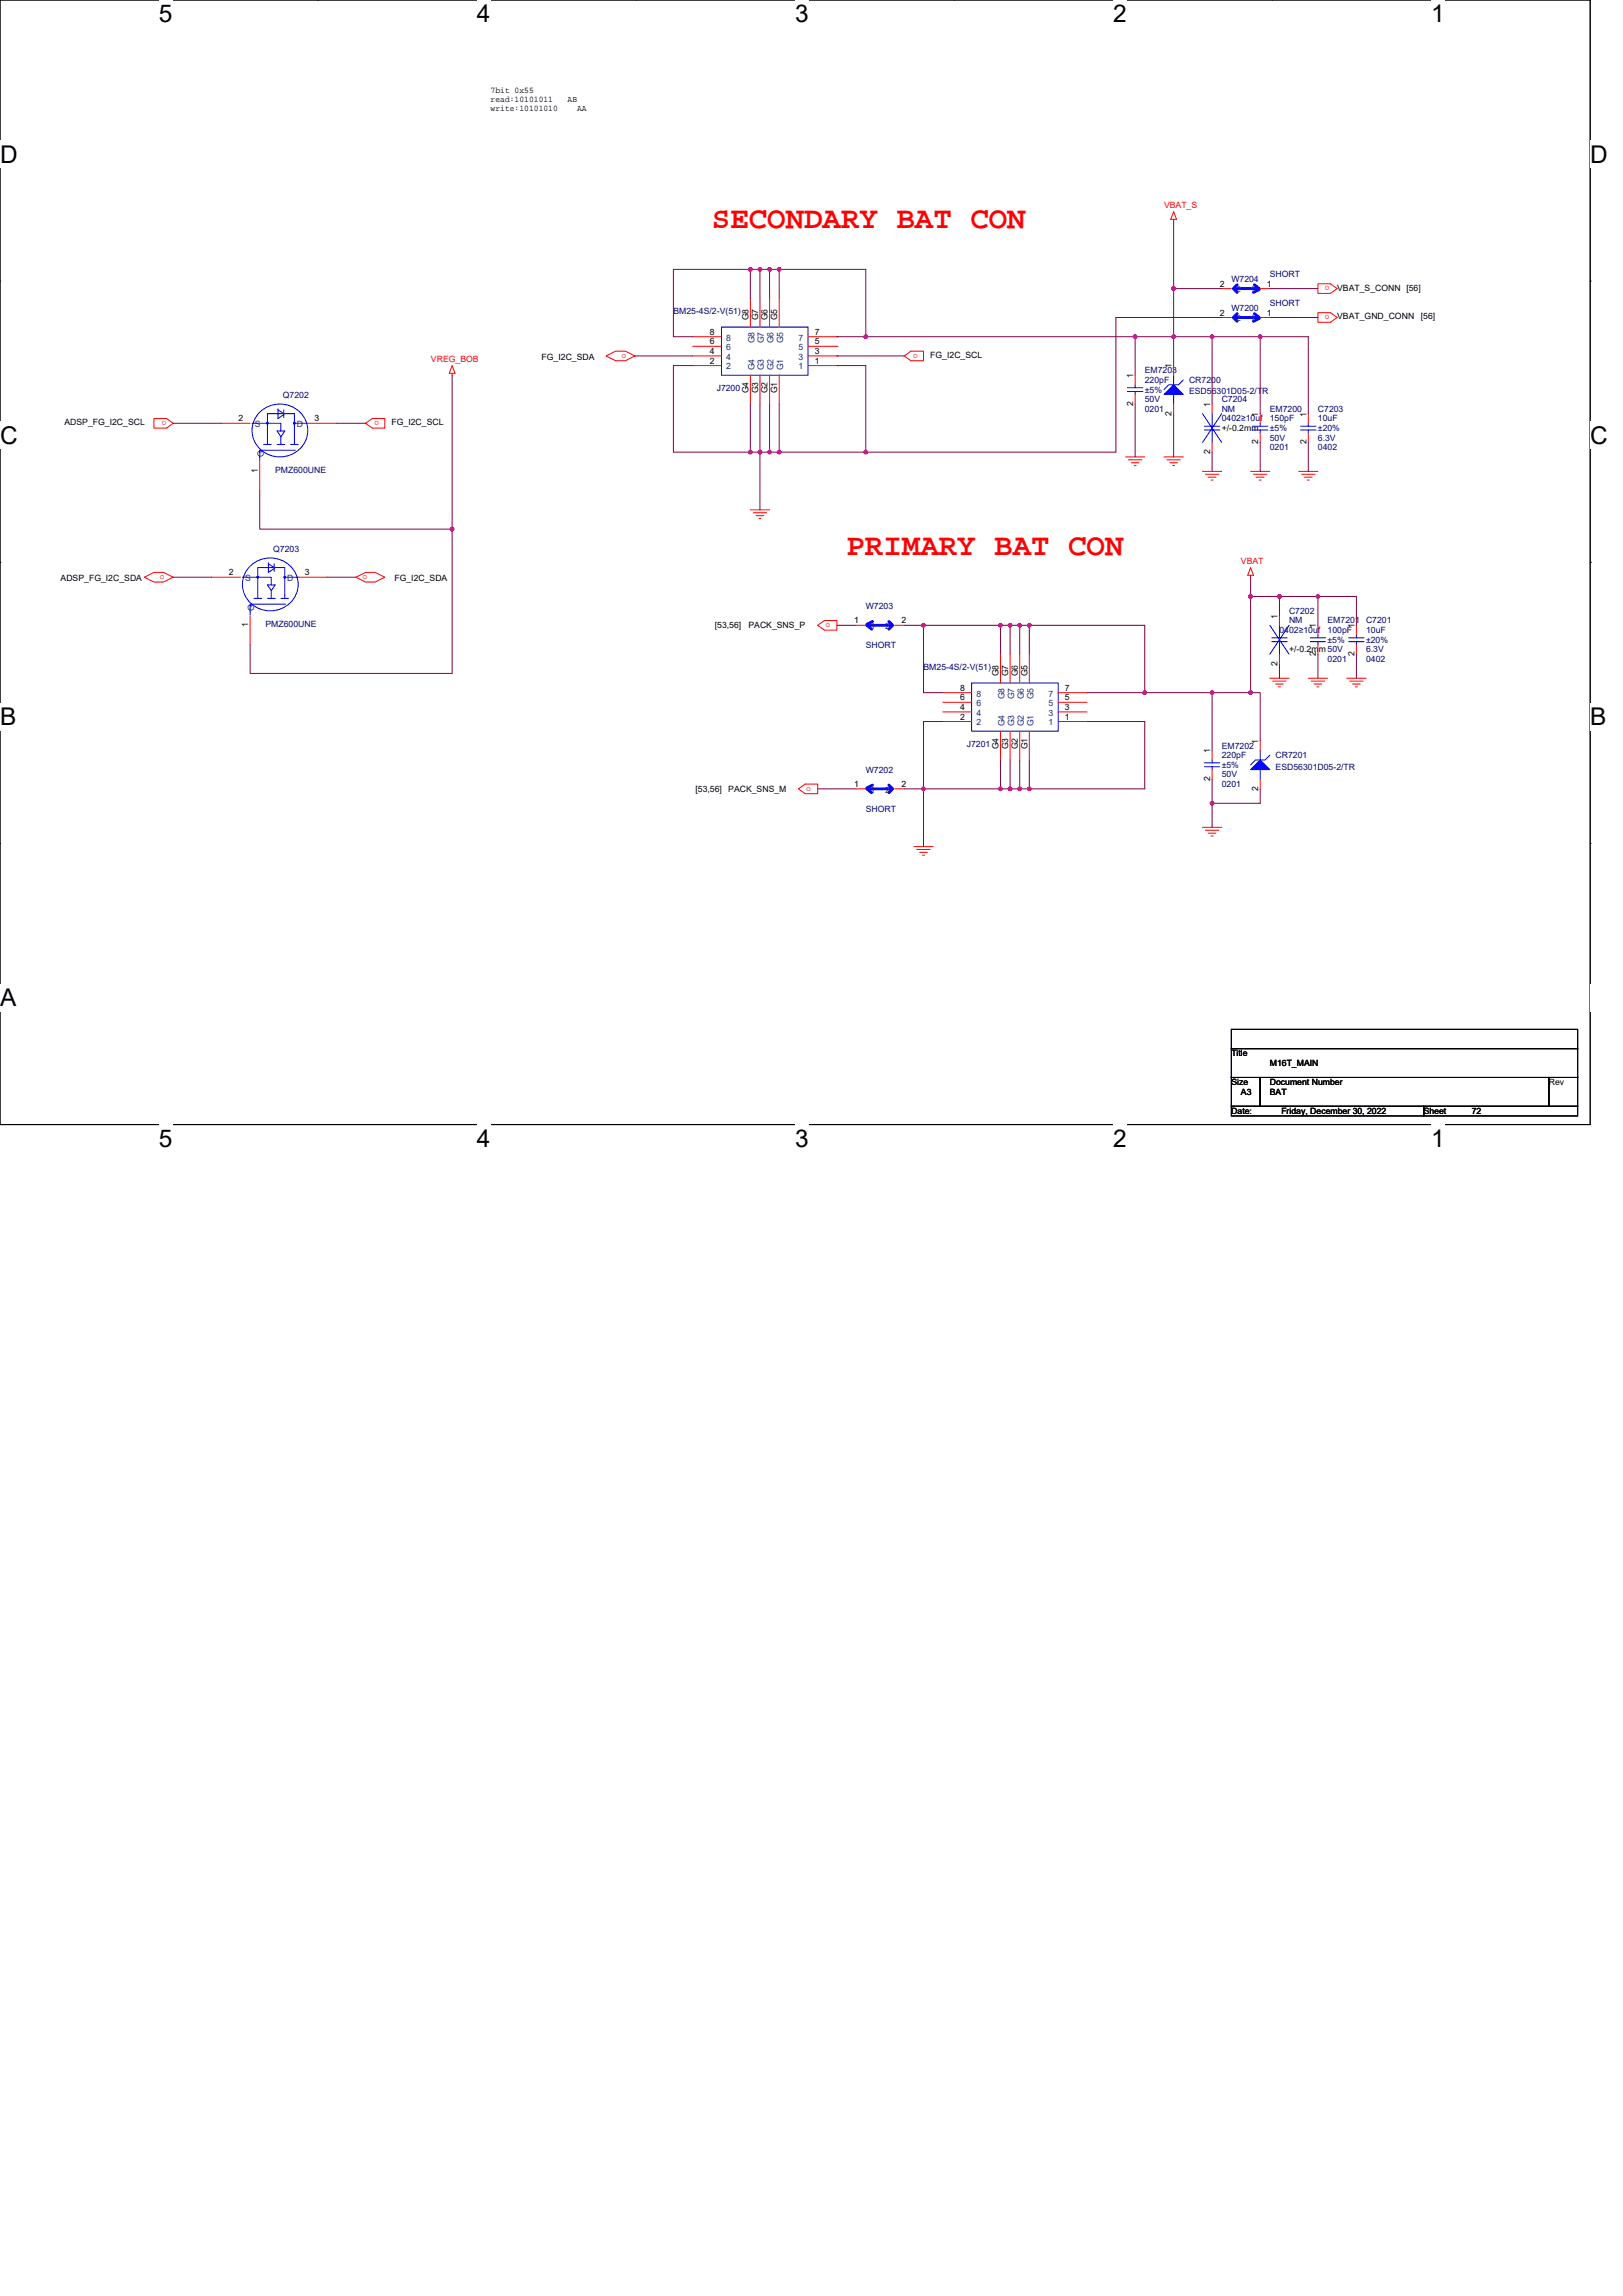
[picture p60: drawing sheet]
<svg xmlns="http://www.w3.org/2000/svg" width="210mm" height="297mm" viewBox="0 0 210 297" stroke-linecap="round" stroke-linejoin="round" font-family="sans-serif">
<defs><g id="words">
<g font-size="4" fill="#f00">
<text x="92.1" y="29.4">SECONDARY BAT CON</text>
<text x="109.5" y="71.8">PRIMARY BAT CON</text>
</g>
<g font-size="3.2">
<text x="20.6" y="2.9">5</text>
<text x="61.7" y="2.9">4</text>
<text x="102.9" y="2.9">3</text>
<text x="144" y="2.9">2</text>
<text x="185.2" y="2.9">1</text>
<text x="0" y="21.1">D</text>
<text x="205.7" y="21.1">D</text>
<text x="0" y="57.4">C</text>
<text x="205.7" y="57.4">C</text>
<text x="0" y="93.8">B</text>
<text x="205.7" y="93.8">B</text>
<text x="0" y="130.2">A</text>
<text x="20.6" y="148.4">5</text>
<text x="61.7" y="148.4">4</text>
<text x="102.9" y="148.4">3</text>
<text x="144" y="148.4">2</text>
<text x="185.2" y="148.4">1</text>
</g>
<g font-size="1.1">
<text x="63.5" y="12.1">7bit 0x55</text>
<text x="63.5" y="13.2">read:10101011</text>
<text x="63.5" y="14.3">write:10101010</text>
<text x="73.4" y="13.2">AB</text>
<text x="74.7" y="14.3">AA</text>
<text x="96.8" y="41.4" transform="rotate(-90 96.8 41.4)">G8</text>
<text x="98.1" y="41.4" transform="rotate(-90 98.1 41.4)">G7</text>
<text x="99.3" y="41.4" transform="rotate(-90 99.3 41.4)">G6</text>
<text x="100.6" y="41.4" transform="rotate(-90 100.6 41.4)">G5</text>
<text x="157.8" y="37.1">2</text>
<text x="157.8" y="40.8">2</text>
<text x="163.9" y="37.1">1</text>
<text x="163.9" y="40.8">1</text>
<text x="173" y="37.6">VBAT_S_CONN [56]</text>
<text x="173" y="41.3">VBAT_GND_CONN</text>
<text x="183.8" y="41.3">[56]</text>
<text x="70.1" y="46.6">FG_I2C_SDA</text>
<text x="91.9" y="47">2</text>
<text x="91.9" y="44.6">6</text>
<text x="91.9" y="45.8">4</text>
<text x="91.9" y="43.3">8</text>
<text x="105.4" y="47">1</text>
<text x="105.4" y="43.3">7</text>
<text x="105.4" y="45.8">3</text>
<text x="105.4" y="44.6">5</text>
<text x="120.4" y="46.3">FG_I2C_SCL</text>
<text x="151.6" y="47.7" transform="rotate(-90 151.6 47.7)">1</text>
<text x="96.8" y="50.9" transform="rotate(-90 96.8 50.9)">G4</text>
<text x="98.1" y="50.9" transform="rotate(-90 98.1 50.9)">G3</text>
<text x="99.3" y="50.9" transform="rotate(-90 99.3 50.9)">G2</text>
<text x="100.6" y="50.9" transform="rotate(-90 100.6 50.9)">G1</text>
<text x="146.6" y="52.5" transform="rotate(-90 146.6 52.5)">2</text>
<text x="146.6" y="48.9" transform="rotate(-90 146.6 48.9)">1</text>
<text x="151.6" y="53.8" transform="rotate(-90 151.6 53.8)">2</text>
<text x="156.6" y="52.6" transform="rotate(-90 156.6 52.6)">1</text>
<text x="162.8" y="53.9" transform="rotate(-90 162.8 53.9)">1</text>
<text x="169" y="53.9" transform="rotate(-90 169 53.9)">1</text>
<text x="8.3" y="55">ADSP_FG_I2C_SCL</text>
<text x="30.9" y="54.5">2</text>
<text x="40.7" y="54.5">3</text>
<text x="50.7" y="55">FG_I2C_SCL</text>
<text x="156.6" y="58.7" transform="rotate(-90 156.6 58.7)">2</text>
<text x="158.1" y="55.8">+/-0.2mm</text>
<text x="162.8" y="57.5" transform="rotate(-90 162.8 57.5)">2</text>
<text x="169" y="57.5" transform="rotate(-90 169 57.5)">2</text>
<text x="33.4" y="61.2" transform="rotate(-90 33.4 61.2)">1</text>
<text x="7.8" y="75.2">ADSP_FG_I2C_SDA</text>
<text x="29.6" y="74.4">2</text>
<text x="39.5" y="74.4">3</text>
<text x="51" y="75.2">FG_I2C_SDA</text>
<text x="32.1" y="81.1" transform="rotate(-90 32.1 81.1)">1</text>
<text x="92.5" y="81.3">[53,56]</text>
<text x="96.8" y="81.3">PACK_SNS_P</text>
<text x="110.5" y="80.6">1</text>
<text x="116.6" y="80.6">2</text>
<text x="165.3" y="80" transform="rotate(-90 165.3 80)">1</text>
<text x="170.3" y="81.3" transform="rotate(-90 170.3 81.3)">1</text>
<text x="175.2" y="81.3" transform="rotate(-90 175.2 81.3)">1</text>
<text x="124.2" y="89.4">8</text>
<text x="129.2" y="87.5" transform="rotate(-90 129.2 87.5)">G8</text>
<text x="130.4" y="87.5" transform="rotate(-90 130.4 87.5)">G7</text>
<text x="131.7" y="87.5" transform="rotate(-90 131.7 87.5)">G6</text>
<text x="132.9" y="87.5" transform="rotate(-90 132.9 87.5)">G5</text>
<text x="137.8" y="89.4">7</text>
<text x="165.3" y="86.1" transform="rotate(-90 165.3 86.1)">2</text>
<text x="166.8" y="84.4">+/-0.2mm 50V</text>
<text x="170.3" y="84.9" transform="rotate(-90 170.3 84.9)">2</text>
<text x="175.2" y="84.9" transform="rotate(-90 175.2 84.9)">2</text>
<text x="124.2" y="93.1">2</text>
<text x="124.2" y="90.6">6</text>
<text x="124.2" y="91.8">4</text>
<text x="137.8" y="93.1">1</text>
<text x="137.8" y="91.8">3</text>
<text x="137.8" y="90.6">5</text>
<text x="110.5" y="101.8">1</text>
<text x="116.6" y="101.8">2</text>
<text x="129.2" y="97" transform="rotate(-90 129.2 97)">G4</text>
<text x="130.4" y="97" transform="rotate(-90 130.4 97)">G3</text>
<text x="131.7" y="97" transform="rotate(-90 131.7 97)">G2</text>
<text x="132.9" y="97" transform="rotate(-90 132.9 97)">G1</text>
<text x="156.6" y="101.1" transform="rotate(-90 156.6 101.1)">2</text>
<text x="156.6" y="97.5" transform="rotate(-90 156.6 97.5)">1</text>
<text x="162.8" y="96.2" transform="rotate(-90 162.8 96.2)">1</text>
<text x="90" y="102.4">[53,56]</text>
<text x="94.2" y="102.4">PACK_SNS_M</text>
<text x="162.8" y="102.3" transform="rotate(-90 162.8 102.3)">2</text>
<text x="159.3" y="136.7">Title</text>
<text x="164.3" y="137.9">M16T_MAIN</text>
<text x="159.3" y="140.4">Size</text>
<text x="160.6" y="141.6">A3</text>
<text x="164.3" y="140.4">Document Number</text>
<text x="164.3" y="141.6">BAT</text>
<text x="200.4" y="140.4">Rev</text>
<text x="159.3" y="144.1">Date:</text>
<text x="165.8" y="144.1">Friday, December 30, 2022</text>
<text x="184.2" y="144.1">Sheet</text>
<text x="190.4" y="144.1">72</text>
</g>
<g font-size="1.1" fill="#f00">
<text x="150.6" y="26.9">VBAT_S</text>
<text x="172" y="37" transform="rotate(-180 172 37)">o</text>
<text x="172" y="40.8" transform="rotate(-180 172 40.8)">o</text>
<text x="55.8" y="46.8">VREG_BOB</text>
<text x="80.4" y="46.3">o</text>
<text x="118.7" y="45.7" transform="rotate(-180 118.7 45.7)">o</text>
<text x="21.5" y="54.5" transform="rotate(-180 21.5 54.5)">o</text>
<text x="49" y="54.5" transform="rotate(-180 49 54.5)">o</text>
<text x="20.7" y="74.9">o</text>
<text x="46.9" y="74.9">o</text>
<text x="160.6" y="72.9">VBAT</text>
<text x="106.8" y="81.2">o</text>
<text x="104.3" y="102.3">o</text>
</g>
<g font-size="1.1" fill="#000080">
<text x="164.3" y="35.9">SHORT</text>
<text x="87.1" y="40.6">BM25-4S/2-V(51)</text>
<text x="159.3" y="36.5">W7204</text>
<text x="159.3" y="40.2">W7200</text>
<text x="164.3" y="39.6">SHORT</text>
<text x="36.6" y="51.5">Q7202</text>
<text x="92.7" y="50.5">J7200</text>
<text x="148.1" y="48.3">EM7203</text>
<text x="148.1" y="49.5">220pF</text>
<text x="148.1" y="53.3">0201</text>
<text x="148.1" y="52">50V</text>
<text x="148.1" y="50.8">±5%</text>
<text x="153.8" y="49.5">CR7200</text>
<text x="153.8" y="51">ESD56301D05-2/TR</text>
<text x="158.1" y="52">C7204</text>
<text x="158.1" y="53.3">NM</text>
<text x="164.3" y="53.3">EM7200</text>
<text x="170.5" y="53.3">C7203</text>
<text x="158.1" y="54.5">0402≥10uf</text>
<text x="164.3" y="54.5">150pF</text>
<text x="164.3" y="58.3">0201</text>
<text x="164.3" y="57">50V</text>
<text x="164.3" y="55.8">±5%</text>
<text x="170.5" y="54.5">10uF</text>
<text x="170.5" y="58.3">0402</text>
<text x="170.5" y="57">6.3V</text>
<text x="170.5" y="55.8">±20%</text>
<text x="35.6" y="61.2">PMZ600UNE</text>
<text x="35.3" y="71.5">Q7203</text>
<text x="34.4" y="81.2">PMZ600UNE</text>
<text x="112" y="78.8">W7203</text>
<text x="112" y="83.9">SHORT</text>
<text x="165.5" y="81.9">0402≥10uf</text>
<text x="166.8" y="79.4">C7202</text>
<text x="166.8" y="80.7">NM</text>
<text x="171.8" y="80.7">EM7201</text>
<text x="171.8" y="81.9">100pF</text>
<text x="171.8" y="83.1">±5%</text>
<text x="176.7" y="80.7">C7201</text>
<text x="176.7" y="81.9">10uF</text>
<text x="176.7" y="83.1">±20%</text>
<text x="119.5" y="86.6">BM25-4S/2-V(51)</text>
<text x="171.8" y="85.6">0201</text>
<text x="176.7" y="85.6">0402</text>
<text x="176.7" y="84.4">6.3V</text>
<text x="112" y="99.9">W7202</text>
<text x="125.1" y="96.6">J7201</text>
<text x="158.1" y="96.8">EM7202</text>
<text x="158.1" y="98.1">220pF</text>
<text x="158.1" y="101.8">0201</text>
<text x="158.1" y="100.6">50V</text>
<text x="158.1" y="99.3">±5%</text>
<text x="165" y="98.1">CR7201</text>
<text x="165" y="99.6">ESD56301D05-2/TR</text>
<text x="112" y="105.1">SHORT</text>
</g>
<g font-size="1.1" fill="#004080">
<text x="159.9" y="37.8">2</text>
<text x="159.9" y="41.6">2</text>
<text x="161.8" y="37.8">1</text>
<text x="161.8" y="41.6">1</text>
<text x="94" y="47.8">2</text>
<text x="94" y="45.3">6</text>
<text x="94" y="46.6">4</text>
<text x="94" y="44.1">8</text>
<text x="97.6" y="47.9" transform="rotate(-90 97.6 47.9)">G4</text>
<text x="97.6" y="44.4" transform="rotate(-90 97.6 44.4)">G8</text>
<text x="98.8" y="47.9" transform="rotate(-90 98.8 47.9)">G3</text>
<text x="98.8" y="44.4" transform="rotate(-90 98.8 44.4)">G7</text>
<text x="100.1" y="47.9" transform="rotate(-90 100.1 47.9)">G2</text>
<text x="100.1" y="44.4" transform="rotate(-90 100.1 44.4)">G6</text>
<text x="101.3" y="47.9" transform="rotate(-90 101.3 47.9)">G1</text>
<text x="101.3" y="44.4" transform="rotate(-90 101.3 44.4)">G5</text>
<text x="103.3" y="47.8">1</text>
<text x="103.3" y="44.1">7</text>
<text x="103.3" y="46.6">3</text>
<text x="103.3" y="45.3">5</text>
<text x="33" y="55.3">S</text>
<text x="34.1" y="59.1" transform="rotate(-90 34.1 59.1)">G</text>
<text x="38.4" y="55.3">D</text>
<text x="31.7" y="75.2">S</text>
<text x="37.2" y="75.2">D</text>
<text x="32.9" y="79" transform="rotate(-90 32.9 79)">G</text>
<text x="112.6" y="81.4">1</text>
<text x="114.5" y="81.4">2</text>
<text x="126.3" y="93.8">2</text>
<text x="126.3" y="91.4">6</text>
<text x="126.3" y="92.6">4</text>
<text x="126.3" y="90.1">8</text>
<text x="130" y="94" transform="rotate(-90 130 94)">G4</text>
<text x="130" y="90.5" transform="rotate(-90 130 90.5)">G8</text>
<text x="131.2" y="94" transform="rotate(-90 131.2 94)">G3</text>
<text x="131.2" y="90.5" transform="rotate(-90 131.2 90.5)">G7</text>
<text x="132.4" y="94" transform="rotate(-90 132.4 94)">G2</text>
<text x="132.4" y="90.5" transform="rotate(-90 132.4 90.5)">G6</text>
<text x="133.7" y="94" transform="rotate(-90 133.7 94)">G1</text>
<text x="133.7" y="90.5" transform="rotate(-90 133.7 90.5)">G5</text>
<text x="135.7" y="93.8">1</text>
<text x="135.7" y="90.1">7</text>
<text x="135.7" y="92.6">3</text>
<text x="135.7" y="91.4">5</text>
<text x="112.6" y="102.6">1</text>
<text x="114.5" y="102.6">2</text>
</g>
</g></defs>
<path d="M0 0h205.7v145.5h-205.7z" fill="none" stroke="#000" stroke-width=".13"/>
<g fill="#fff">
<path d="M20.6 0h1.7v3.5h-1.7z"/>
<path d="M20.6 145.5h1.7v3.5h-1.7z"/>
</g>
<path d="M41.1 0h.1M41.1 145.5h.1" fill="none" stroke="#000" stroke-width=".13"/>
<g fill="#fff">
<path d="M61.7 0h1.8v3.5h-1.8z"/>
<path d="M61.7 145.5h1.8v3.5h-1.8z"/>
</g>
<path d="M82.3 0h.1M82.3 145.5h.1" fill="none" stroke="#000" stroke-width=".13"/>
<g fill="#fff">
<path d="M102.9 0h1.7v3.5h-1.7z"/>
<path d="M102.9 145.5h1.7v3.5h-1.7z"/>
</g>
<path d="M123.4 0h.1M123.4 145.5h.1" fill="none" stroke="#000" stroke-width=".13"/>
<g fill="#fff">
<path d="M144 0h1.8v3.5h-1.8z"/>
<path d="M144 145.5h1.8v3.5h-1.8z"/>
</g>
<path d="M164.6 0h.1M164.6 145.5h.1" fill="none" stroke="#000" stroke-width=".13"/>
<g fill="#fff">
<path d="M185.2 0h1.7v3.5h-1.7z"/>
<path d="M185.2 145.5h1.7v3.5h-1.7z"/>
<path d="M0 18.2h2.3v3.5h-2.3z"/>
<path d="M205.7 18.2h2.3v3.5h-2.3z"/>
<path d="M0 54.6h2.3v3.5h-2.3z"/>
<path d="M205.7 54.6h2.3v3.5h-2.3z"/>
</g>
<path d="M0 36.4h.1M205.7 36.4h.1" fill="none" stroke="#000" stroke-width=".13"/>
<g fill="#fff">
<path d="M0 90.9h2.1v3.6h-2.1z"/>
<path d="M205.7 90.9h2.1v3.6h-2.1z"/>
</g>
<path d="M0 72.7h.1M205.7 72.7h.1" fill="none" stroke="#000" stroke-width=".13"/>
<g fill="#fff">
<path d="M0 127.3h2.1v3.5h-2.1z"/>
<path d="M205.7 127.3h2.1v3.5h-2.1z"/>
</g>
<path d="M0 109.1h.1M205.7 109.1h.1M159.3 133.2h44.8v2.5h-44.8zM159.3 135.7h44.8v3.7h-44.8zM159.3 139.4h3.7v3.7h-3.7zM163 139.4h37.4v3.7h-37.4zM200.4 139.4h3.7v3.7h-3.7zM159.3 143.1h24.9v1.3h-24.9zM184.2 143.1h19.9v1.3h-19.9z" fill="none" stroke="#000" stroke-width=".13"/>
<g fill="none" stroke="#f00" stroke-width=".13">
<path d="M97.1 38.6v3.7M98.3 38.6v3.7M99.6 38.6v3.7M100.8 38.6v3.7M151.8 28.4v.2M151.8 27.4l.4 1h-.7zM158.1 37.3h1.2M163 37.3h1.3M170.5 36.7h1.6l.9 .6-.9 .7h-1.6zM19.9 54.1h1.6l.9 .7-.9 .6h-1.6zM28.6 54.8h3.8M33.6 59.7v3.8"/>
<path d="M39.8 54.8h3.8M47.3 54.8l.9-.7h1.6v1.3h-1.6zM58.5 48.3v.2M58.5 47.3l.4 1h-.8zM78.4 46.1l1.3-.7h1.2l1.2 .7-1.2 .6h-1.2zM89.6 47.3h3.7M89.6 44.8h3.7M89.6 46.1h3.7M89.6 43.6h3.7M97.1 48.5v3.8M98.3 48.5v3.8M99.6 48.5v3.8"/>
<path d="M100.8 48.5v3.8M104.5 47.3h3.8M104.5 43.6h3.8M104.5 46.1h3.8M104.5 44.8h3.8M108.3 47.3h.1M108.3 43.6h.1M108.3 46.1h.1M108.3 44.8h.1M117 46.1l.9-.7h1.6v1.3h-1.6zM145.6 59.1h2.5M146 59.5h1.7"/>
<path d="M146.4 59.9h1M146.9 48.5v1.3M146.9 51v1.3M150.6 59.1h2.5M151 59.5h1.7M151.3 59.9h1M151.8 52.3v1.2M151.8 47.3v1.2M156.8 52.3v1.2M156.8 57.3v1.2M158.1 41.1h1.2M163 41.1h1.3"/>
<path d="M163 53.5v1.3M163 56v1.3M169.3 53.5v1.3M169.3 56v1.3M170.5 40.4h1.6l.9 .7-.9 .6h-1.6zM18.7 74.7l1.2-.6h1.3l1.2 .6-1.2 .6h-1.3zM27.4 74.7h3.7M32.4 79.7v3.7M38.6 74.7h3.7M46.1 74.7l1.2-.6h1.2l1.3 .6-1.3 .6h-1.2zM97.1 66h2.5M97.5 66.3h1.7"/>
<path d="M97.8 66.7h1M98.2 67.1h.3M146.7 60.2h.3M151.7 60.2h.3M155.6 61h2.5M155.9 61.4h1.8M156.3 61.7h1M156.7 62.1h.2M161.8 73.4l.4 1h-.8zM161.8 61h2.5M161.8 74.4v.3M162.2 61.4h1.7"/>
<path d="M162.5 61.7h1M162.9 62.1h.3M165.5 79.7v1.2M168 61h2.5M168.4 61.4h1.7M168.8 61.7h1M169.1 62.1h.3M105.8 80.9l.9-.6h1.6v1.2h-1.6zM110.8 80.9h1.2M115.7 80.9h1.3M122 93.3h3.7M122 90.9h3.7"/>
<path d="M122 92.1h3.7M122 89.6h3.7M129.4 94.6v3.7M129.4 84.6v3.8M130.7 94.6v3.7M130.7 84.6v3.8M131.9 94.6v3.7M131.9 84.6v3.8M133.2 94.6v3.7M133.2 84.6v3.8M136.9 93.3h3.7M136.9 89.6h3.7"/>
<path d="M136.9 92.1h3.7M136.9 90.9h3.7M156.8 97.1v1.2M156.8 99.6v1.2M163 95.8v1.3M164.3 87.7h2.5M164.7 88.1h1.7M165 88.5h1M165.4 88.9h.3M165.5 84.6v1.3M169.3 87.7h2.5M169.6 88.1h1.8"/>
<path d="M170 88.5h1M170.4 88.9h.2M170.5 80.9v1.2M170.5 83.4v1.2M174.2 87.7h2.5M174.6 88.1h1.8M175 88.5h1M175.4 88.9h.2M175.5 80.9v1.2M175.5 83.4v1.2M103.3 102.1l.9-.7h1.6v1.3h-1.6zM110.8 102.1h1.2"/>
<path d="M115.7 102.1h1.3M118.2 109.5h2.5M118.6 109.9h1.8M119 110.3h1M119.4 110.6h.2M155.6 107h2.5M155.9 107.4h1.8M156.3 107.8h1M156.7 108.2h.2M163 100.8v1.3"/>
</g>
<g fill="none" stroke="#00f" stroke-width=".13">
<path d="M32.6 54.8h3.7v1M33.6 58.4v.7M33.6 59v.6M33.7 53.3a3.6 3.6 0 0 1 3.8-.8 3.6 3.6 0 0 1 2.3 3.2 3.6 3.6 0 0 1-3.6 3.4 3.6 3.6 0 0 1-3.6-3.4 3.3 3.3 0 0 1 1.1-2.4zM34.1 57.5h1M35.8 57.5h1M35.8 55.8h1l-.5 .7zM36 53l.7 .5M36 52.9v1.2l.7-.5M36.3 56.5v1M36.7 53v1M37.6 57.5h1"/>
<path d="M38.1 57.5v-4h-3.5v4M38.1 54.8h1.7M38.2 58.2h-4.6v.3M93.3 42.3h11.2v6.2h-11.2zM145.9 50.2h2M145.9 50.7h2M146.9 49.8v.4M146.9 50.7v.3M151.8 51v1.3M151.8 48.5v1.3M153.1 49.2l-.6 .6h-1.3l-.6 .6M155.6 53.5l2.5 3.8"/>
<path d="M155.8 55.1h2M155.8 55.6h2M156.8 53.5v1.6M156.8 55.6v1.7M158.1 53.5l-2.5 3.8M162 55.1h2M162 55.6h2M163 54.8v.3M163 55.6v.4M168.3 55.1h2M168.3 55.6h2M169.3 54.8v.3"/>
<path d="M169.3 55.6v.4M31.4 74.7h3.7v1M32.4 78.3v.7M32.4 78.9v.6M32.4 73.2a3.6 3.6 0 0 1 3.9-.8 3.6 3.6 0 0 1 2.3 3.2 3.6 3.6 0 0 1-3.6 3.4 3.6 3.6 0 0 1-3.6-3.4 3.3 3.3 0 0 1 1-2.4zM32.9 77.4h1M34.6 77.4h1M34.6 75.7h1l-.5 .7zM34.7 72.9l.8 .5M34.7 72.8v1.3l.8-.5M35.1 76.4v1M35.5 72.9v1"/>
<path d="M36.3 77.4h1M36.8 74.7h1.8M36.8 77.4v-4h-3.4v4M37 78.2h-4.6v.2M125.7 88.4h11.2v6.2h-11.2zM155.8 98.7h2M155.8 99.2h2M156.8 98.3v.4M156.8 99.2v.4M163 99.6v1.2M163 97.1v1.2M164.3 80.9l2.5 3.7"/>
<path d="M164.3 97.7l-.6 .6h-1.3l-.6 .6M164.5 82.5h2M164.5 83h2M165.5 80.9v1.6M165.5 83v1.6M166.8 80.9l-2.5 3.7M169.5 82.5h2M169.5 83h2M170.5 82.1v.4M170.5 83v.4M174.5 82.5h2M174.5 83h2"/>
<path d="M175.5 82.1v.4M175.5 83v.4"/>
</g>
<g fill="#00f" stroke="#00f" stroke-width=".13">
<path d="M163 98.3l1.3 1.3h-2.5z"/>
<path d="M151.8 49.8l1.3 1.2h-2.5z"/>
<circle cx="38.1" cy="54.8" r=".12"/>
<circle cx="34.6" cy="54.8" r=".12"/>
<circle cx="36.8" cy="74.7" r=".12"/>
<circle cx="33.3" cy="74.7" r=".12"/>
</g>
<g fill="none" stroke="#00f" stroke-width=".37">
<path d="M159.6 37.3l.5 .5M159.9 37.3h2.8M160.1 36.8l-.4 .4M162.3 36.8l.6 .5M162.9 37.5l-.7 .3M159.6 41.1l.5 .5M159.9 41.1h2.8M160.1 40.6l-.4 .3M162.3 40.6l.6 .5M162.9 41.2l-.7 .4M112.1 80.9l.7 .5M112.4 80.9h2.7"/>
<path d="M112.9 80.4l-.8 .4M115 80.4l.5 .5M115.4 81l-.4 .4M112.1 102.1l.7 .5M112.4 102.1h2.7M112.9 101.6l-.8 .3M115 101.6l.5 .5M115.4 102.2l-.4 .4"/>
</g>
<path d="M97.1 34.8h-10v8.8M97.1 34.8v3.8M97.1 34.8h1.2" fill="none" stroke="#800040" stroke-width=".13"/>
<circle cx="97.1" cy="34.8" r=".24" fill="#f0f"/>
<circle cx="97.1" cy="34.8" r=".24" fill="none" stroke="#f0f" stroke-width=".13"/>
<path d="M99.6 34.8h-1.3v3.8" fill="none" stroke="#800040" stroke-width=".13"/>
<circle cx="98.3" cy="34.8" r=".24" fill="#f0f"/>
<circle cx="98.3" cy="34.8" r=".24" fill="none" stroke="#f0f" stroke-width=".13"/>
<path d="M100.8 34.8h-1.2v3.8" fill="none" stroke="#800040" stroke-width=".13"/>
<circle cx="99.6" cy="34.8" r=".24" fill="#f0f"/>
<circle cx="99.6" cy="34.8" r=".24" fill="none" stroke="#f0f" stroke-width=".13"/>
<path d="M100.8 34.8h11.2M100.8 34.8v3.8M100.8 34.8h.1" fill="none" stroke="#800040" stroke-width=".13"/>
<circle cx="100.8" cy="34.8" r=".24" fill="#f0f"/>
<circle cx="100.8" cy="34.8" r=".24" fill="none" stroke="#f0f" stroke-width=".13"/>
<g fill="none" stroke="#800040" stroke-width=".13">
<path d="M112 34.8v8.8M151.8 28.6v8.7M158.1 37.3h-6.3v6.3M164.3 37.3h6.2M22.4 54.8h6.2M43.6 54.8h3.7M58.5 48.5v20h-24.9v-5M82.1 46.1h7.5M87.1 43.6h2.5M89.6 47.3h-2.5v11.2h10M97.1 52.3v6.2M97.1 58.5h1.2"/>
<path d="M98.3 58.5h1.3M98.3 52.3v6.2M98.3 58.5v7.5M99.6 52.3v6.2M99.6 58.5h1.2M100.8 58.5h11.2M100.8 52.3v6.2M100.8 58.5h.1M108.3 47.3h3.7v11.2M108.3 43.6h38.6M108.3 46.1h8.7M146.9 52.3v6.8"/>
<path d="M151.8 43.6v3.7M151.8 53.5v5.6M151.8 43.6h-4.9v4.9M151.8 43.6h5M156.8 43.6h6.2M156.8 43.6v8.7M156.8 58.5v2.5M158.1 41.1h-13.7v17.4h-32.4M163 43.6v9.9M163 57.3v3.7M163 43.6h6.3v9.9M164.3 41.1h6.2"/>
<path d="M169.3 57.3v3.7M22.4 74.7h5M42.3 74.7h3.8M58.5 68.5v18.6h-26.1v-3.7M161.8 74.7v2.5M165.5 77.2h5M165.5 77.2v2.5M165.5 77.2h-3.7v12.4M170.5 77.2h5v3.7M170.5 77.2v3.7M108.3 80.9h2.5M117 80.9h2.5"/>
<path d="M119.5 80.9h9.9M119.5 80.9v8.7h2.5M122 93.3h-2.5v8.8M129.4 80.9v3.7M129.4 98.3v3.8M129.4 80.9h1.3M130.7 80.9h1.2M130.7 80.9v3.7M130.7 98.3v3.8M131.9 80.9v3.7M131.9 98.3v3.8M131.9 80.9h1.3"/>
<path d="M133.2 80.9h14.9v8.7M133.2 80.9v3.7M133.2 98.3v3.8M140.6 89.6h7.5M140.6 93.3h7.5v8.8h-14.9M148.1 89.6h8.7M156.8 89.6h5M156.8 89.6v7.5M161.8 89.6h1.2v6.2M165.5 85.9v1.8M170.5 84.6v3.1M175.5 84.6v3.1"/>
<path d="M105.8 102.1h5M117 102.1h2.5M119.5 102.1h9.9M119.5 102.1v7.4M129.4 102.1h1.3M130.7 102.1h1.2M131.9 102.1h1.3M156.8 100.8v3.1M156.8 103.9v3.1M163 102.1v1.8h-6.2"/>
</g>
<g fill="#f0f" stroke="#f0f" stroke-width=".13">
<circle cx="112" cy="43.6" r=".24"/>
<circle cx="146.9" cy="43.6" r=".24"/>
<circle cx="156.8" cy="43.6" r=".24"/>
<circle cx="151.8" cy="43.6" r=".24"/>
<circle cx="163" cy="43.6" r=".24"/>
<circle cx="97.1" cy="58.5" r=".24"/>
<circle cx="98.3" cy="58.5" r=".24"/>
<circle cx="99.6" cy="58.5" r=".24"/>
<circle cx="112" cy="58.5" r=".24"/>
<circle cx="100.8" cy="58.5" r=".24"/>
<circle cx="170.5" cy="77.2" r=".24"/>
<circle cx="165.5" cy="77.2" r=".24"/>
<circle cx="129.4" cy="80.9" r=".24"/>
<circle cx="119.5" cy="80.9" r=".24"/>
<circle cx="130.7" cy="80.9" r=".24"/>
<circle cx="131.9" cy="80.9" r=".24"/>
<circle cx="133.2" cy="80.9" r=".24"/>
<circle cx="130.7" cy="102.1" r=".24"/>
<circle cx="131.9" cy="102.1" r=".24"/>
<circle cx="133.2" cy="102.1" r=".24"/>
<circle cx="129.4" cy="102.1" r=".24"/>
<circle cx="156.8" cy="103.9" r=".24"/>
<circle cx="148.1" cy="89.6" r=".24"/>
<circle cx="156.8" cy="89.6" r=".24"/>
<circle cx="119.5" cy="102.1" r=".24"/>
<circle cx="161.8" cy="77.2" r=".24"/>
<circle cx="161.8" cy="89.6" r=".24"/>
<circle cx="151.8" cy="37.3" r=".24"/>
<circle cx="58.5" cy="68.4" r=".24"/>
</g>
<circle cx="97.1" cy="34.8" r=".24" fill="#f0f"/>
<circle cx="97.1" cy="34.8" r=".24" fill="none" stroke="#f0f" stroke-width=".13"/>
<circle cx="98.3" cy="34.8" r=".24" fill="#f0f"/>
<circle cx="98.3" cy="34.8" r=".24" fill="none" stroke="#f0f" stroke-width=".13"/>
<circle cx="99.6" cy="34.8" r=".24" fill="#f0f"/>
<circle cx="99.6" cy="34.8" r=".24" fill="none" stroke="#f0f" stroke-width=".13"/>
<circle cx="100.8" cy="34.8" r=".24" fill="#f0f"/>
<circle cx="100.8" cy="34.8" r=".24" fill="none" stroke="#f0f" stroke-width=".13"/>
<g fill="#f0f" stroke="#f0f" stroke-width=".13">
<circle cx="112" cy="43.6" r=".24"/>
<circle cx="146.9" cy="43.6" r=".24"/>
<circle cx="156.8" cy="43.6" r=".24"/>
<circle cx="151.8" cy="43.6" r=".24"/>
<circle cx="163" cy="43.6" r=".24"/>
<circle cx="97.1" cy="58.5" r=".24"/>
<circle cx="98.3" cy="58.5" r=".24"/>
<circle cx="99.6" cy="58.5" r=".24"/>
<circle cx="112" cy="58.5" r=".24"/>
<circle cx="100.8" cy="58.5" r=".24"/>
<circle cx="170.5" cy="77.2" r=".24"/>
<circle cx="165.5" cy="77.2" r=".24"/>
<circle cx="129.4" cy="80.9" r=".24"/>
<circle cx="119.5" cy="80.9" r=".24"/>
<circle cx="130.7" cy="80.9" r=".24"/>
<circle cx="131.9" cy="80.9" r=".24"/>
<circle cx="133.2" cy="80.9" r=".24"/>
<circle cx="130.7" cy="102.1" r=".24"/>
<circle cx="131.9" cy="102.1" r=".24"/>
<circle cx="133.2" cy="102.1" r=".24"/>
<circle cx="129.4" cy="102.1" r=".24"/>
<circle cx="156.8" cy="103.9" r=".24"/>
<circle cx="148.1" cy="89.6" r=".24"/>
<circle cx="156.8" cy="89.6" r=".24"/>
<circle cx="119.5" cy="102.1" r=".24"/>
<circle cx="161.8" cy="77.2" r=".24"/>
<circle cx="161.8" cy="89.6" r=".24"/>
<circle cx="151.8" cy="37.3" r=".24"/>
<circle cx="58.5" cy="68.4" r=".24"/>
</g>
<use href="#words"/>
</svg>
